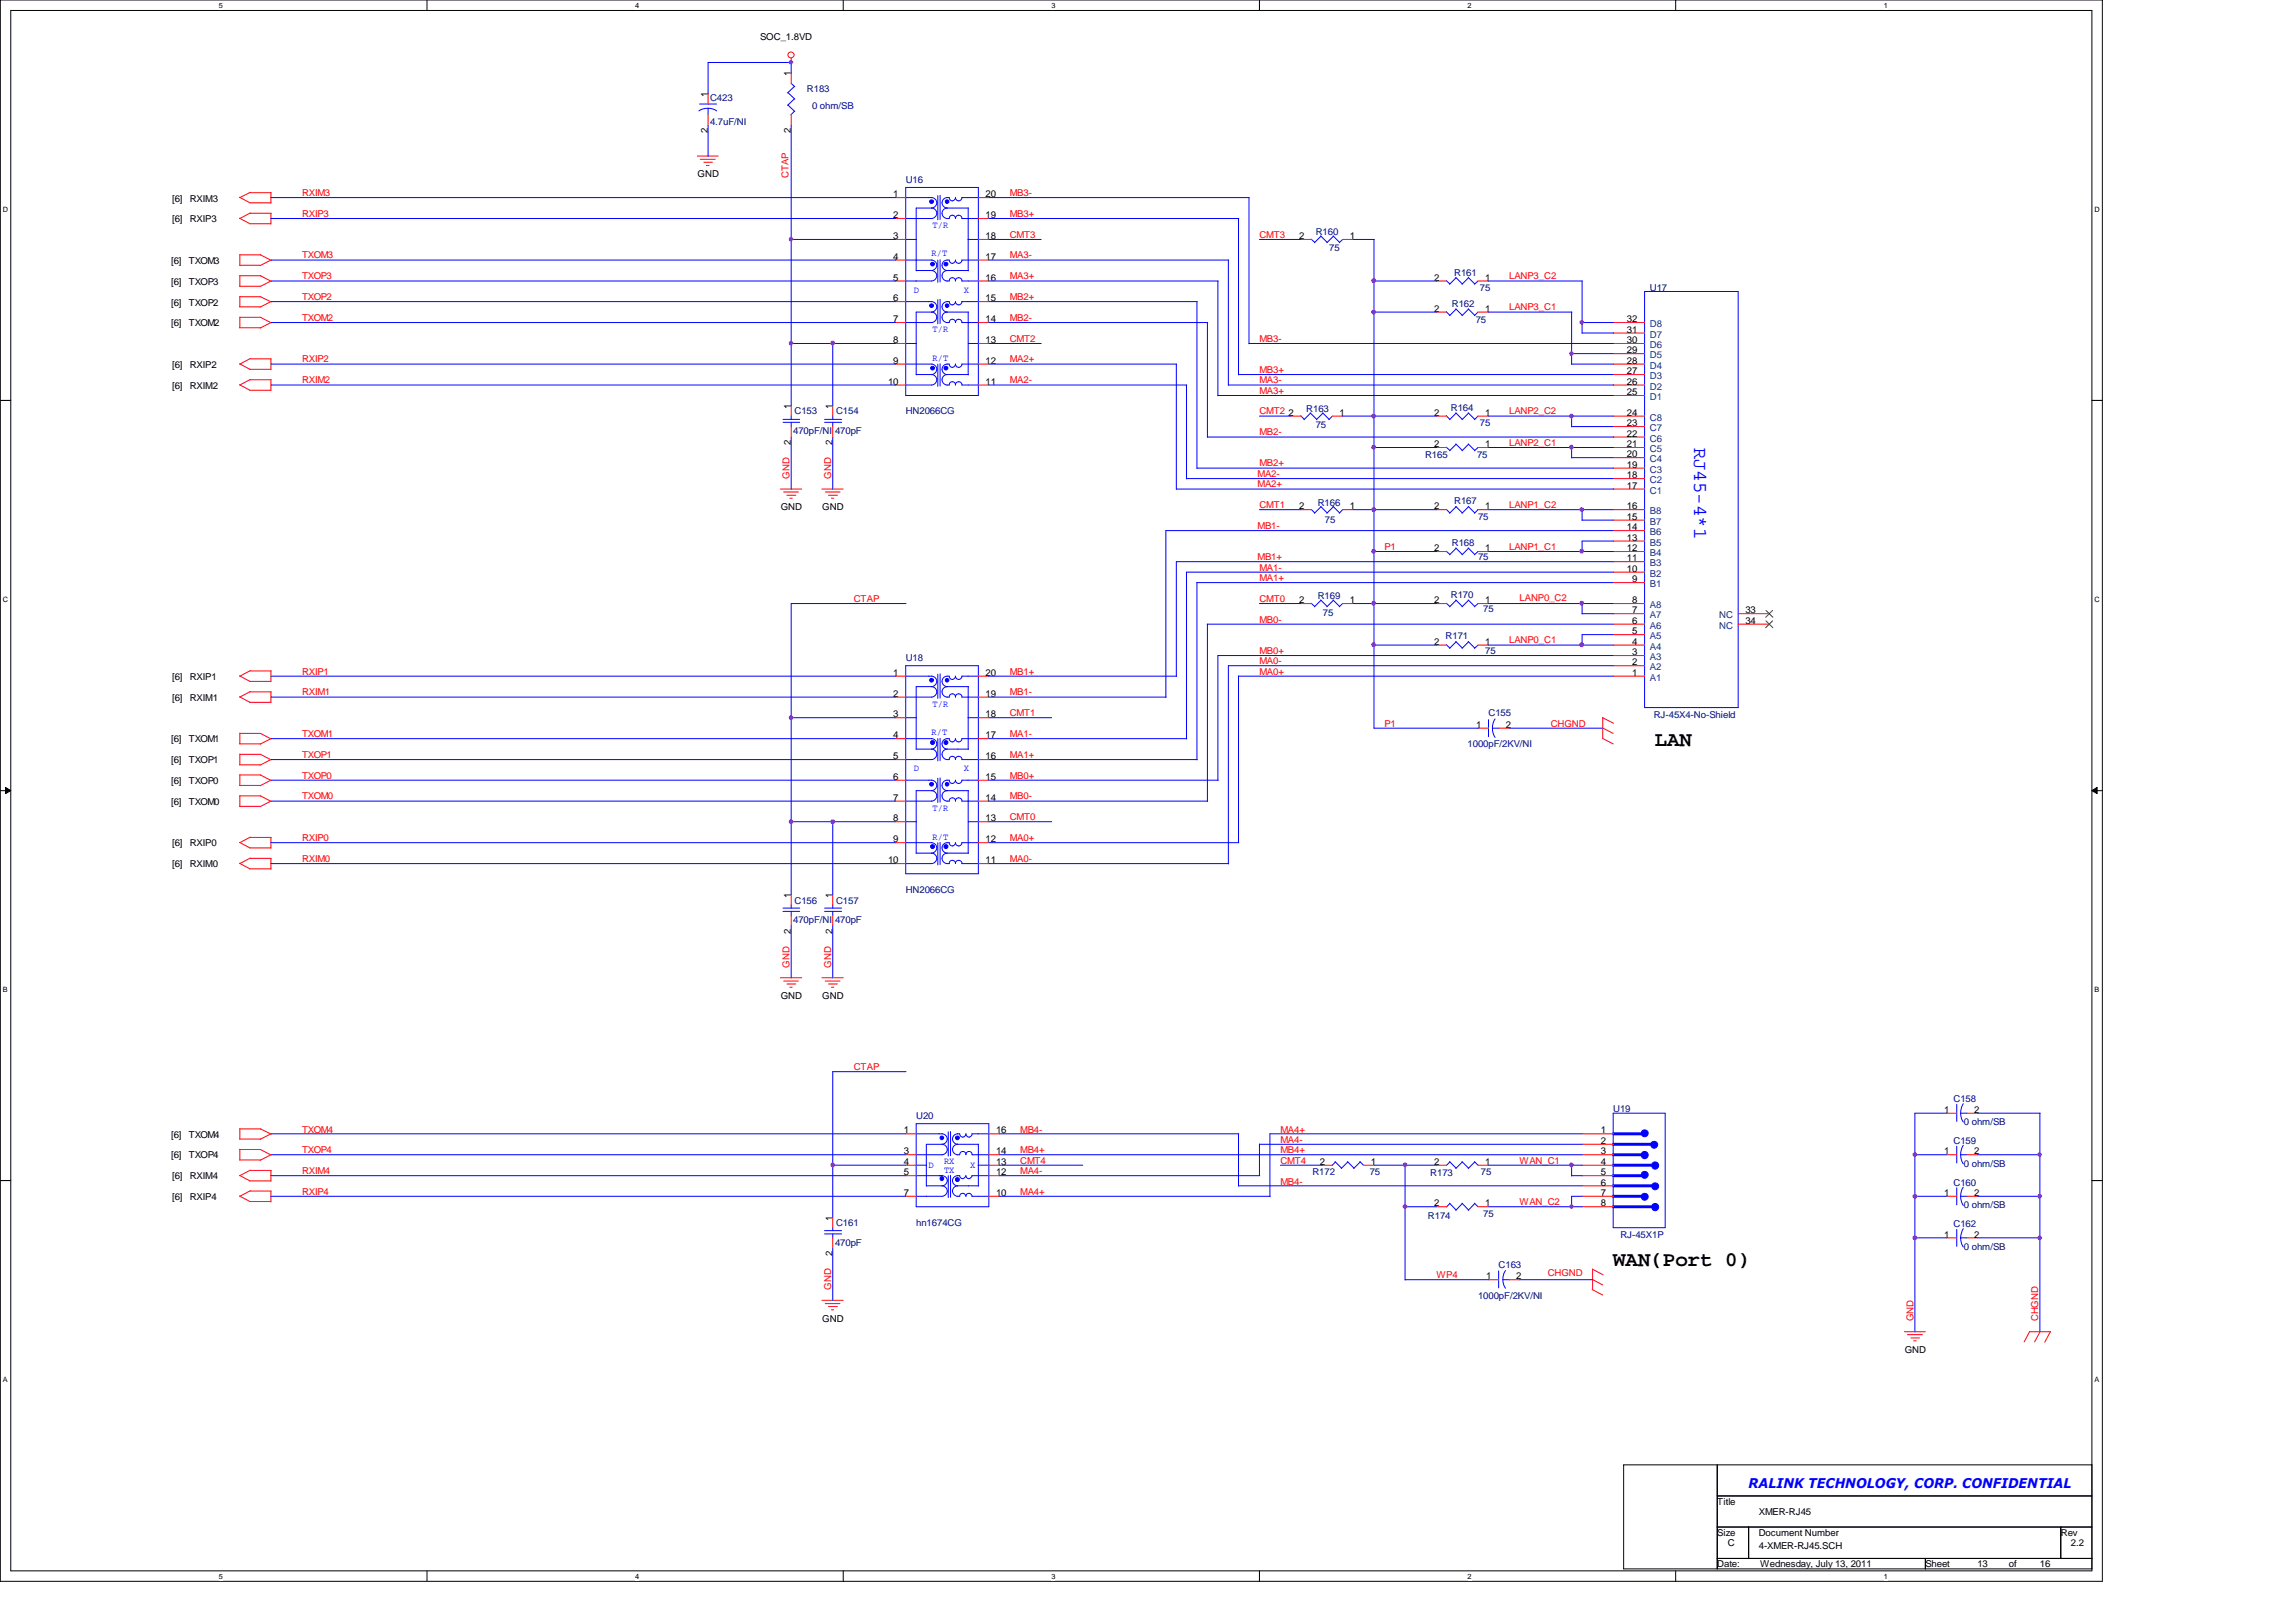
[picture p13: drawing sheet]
<svg xmlns="http://www.w3.org/2000/svg" width="297mm" height="210mm" viewBox="0 0 297 210" stroke-linecap="round" stroke-linejoin="round" font-family="sans-serif">
<defs><g id="words">
<g font-size="2.7">
<text x="214.1" y="96.5">LAN</text>
<text x="208.7" y="163.8">WAN(Port 0)</text>
</g>
<text font-size="2.5" fill="#00f" x="219.2" y="57.9" transform="rotate(90 219.2 57.9)">RJ45-4*1</text>
<text font-size="1.7" fill="#00f" x="226.2" y="192.6">RALINK TECHNOLOGY, CORP. CONFIDENTIAL</text>
<g font-size="1.2">
<text x="98.3" y="5.2">SOC_1.8VD</text>
<text x="102.3" y="9.9" transform="rotate(-90 102.3 9.9)">1</text>
<text x="91.6" y="17.2" transform="rotate(-90 91.6 17.2)">2</text>
<text x="91.6" y="12.5" transform="rotate(-90 91.6 12.5)">1</text>
<text x="102.3" y="17.2" transform="rotate(-90 102.3 17.2)">2</text>
<text x="90.3" y="22.9">GND</text>
<text x="22.3" y="26.1">[6]</text>
<text x="22.3" y="28.7">[6]</text>
<text x="24.6" y="26.1">RXIM3</text>
<text x="24.6" y="28.7">RXIP3</text>
<text x="115.6" y="25.5">1</text>
<text x="115.6" y="28.2">2</text>
<text x="127.5" y="25.5">20</text>
<text x="127.5" y="28.2">19</text>
<text x="22.1" y="34.1">[6]</text>
<text x="24.4" y="34.1">TXOM3</text>
<text x="115.6" y="33.6">4</text>
<text x="115.6" y="30.9">3</text>
<text x="127.5" y="30.9">18</text>
<text x="127.5" y="33.6">17</text>
<text x="168.1" y="30.9">2</text>
<text x="174.6" y="30.9">1</text>
<text x="22.1" y="36.8">[6]</text>
<text x="22.1" y="39.5">[6]</text>
<text x="24.4" y="36.8">TXOP3</text>
<text x="24.4" y="39.5">TXOP2</text>
<text x="115.6" y="36.3">5</text>
<text x="115.6" y="39">6</text>
<text x="115.6" y="41.7">7</text>
<text x="127.5" y="36.3">16</text>
<text x="127.5" y="41.7">14</text>
<text x="127.5" y="39">15</text>
<text x="185.5" y="36.3">2</text>
<text x="185.5" y="40.3">2</text>
<text x="192.1" y="36.3">1</text>
<text x="192.1" y="40.3">1</text>
<text x="210.5" y="41.7">32</text>
<text x="22.1" y="42.2">[6]</text>
<text x="22.3" y="47.6">[6]</text>
<text x="24.4" y="42.2">TXOM2</text>
<text x="24.6" y="47.6">RXIP2</text>
<text x="115.6" y="44.4">8</text>
<text x="115.6" y="47.1">9</text>
<text x="127.5" y="47.1">12</text>
<text x="127.5" y="44.4">13</text>
<text x="210.5" y="47.1">28</text>
<text x="210.5" y="45.7">29</text>
<text x="210.5" y="44.4">30</text>
<text x="210.5" y="43.1">31</text>
<text x="22.3" y="50.3">[6]</text>
<text x="24.6" y="50.3">RXIM2</text>
<text x="102.3" y="52.9" transform="rotate(-90 102.3 52.9)">1</text>
<text x="107.7" y="52.9" transform="rotate(-90 107.7 52.9)">1</text>
<text x="114.9" y="49.8">10</text>
<text x="127.5" y="49.8">11</text>
<text x="166.7" y="53.8">2</text>
<text x="173.3" y="53.8">1</text>
<text x="185.5" y="53.8">2</text>
<text x="192.1" y="53.8">1</text>
<text x="210.5" y="53.8">24</text>
<text x="210.5" y="51.1">25</text>
<text x="210.5" y="49.8">26</text>
<text x="210.5" y="48.4">27</text>
<text x="102.3" y="57.6" transform="rotate(-90 102.3 57.6)">2</text>
<text x="107.7" y="57.6" transform="rotate(-90 107.7 57.6)">2</text>
<text x="185.5" y="57.9">2</text>
<text x="192.1" y="57.9">1</text>
<text x="210.5" y="59.2">20</text>
<text x="210.5" y="57.9">21</text>
<text x="210.5" y="56.5">22</text>
<text x="210.5" y="55.2">23</text>
<text x="168.1" y="65.9">2</text>
<text x="174.6" y="65.9">1</text>
<text x="185.5" y="65.9">2</text>
<text x="192.1" y="65.9">1</text>
<text x="210.5" y="65.9">16</text>
<text x="210.5" y="63.2">17</text>
<text x="210.5" y="61.9">18</text>
<text x="210.5" y="60.5">19</text>
<text x="101" y="66">GND</text>
<text x="106.4" y="66">GND</text>
<text x="185.5" y="71.3">2</text>
<text x="192.1" y="71.3">1</text>
<text x="210.5" y="71.3">12</text>
<text x="210.5" y="70">13</text>
<text x="210.5" y="68.6">14</text>
<text x="210.5" y="67.3">15</text>
<text x="210.5" y="74">10</text>
<text x="210.5" y="72.6">11</text>
<text x="211.2" y="75.4">9</text>
<text x="168.1" y="78.1">2</text>
<text x="174.6" y="78.1">1</text>
<text x="185.5" y="78.1">2</text>
<text x="185.5" y="83.4">2</text>
<text x="192.1" y="78.1">1</text>
<text x="192.1" y="83.4">1</text>
<text x="211.2" y="83.4">4</text>
<text x="211.2" y="82.1">5</text>
<text x="211.2" y="80.7">6</text>
<text x="211.2" y="79.4">7</text>
<text x="211.2" y="78.1">8</text>
<text x="225.8" y="80.7">34</text>
<text x="225.8" y="79.4">33</text>
<text x="22.3" y="88">[6]</text>
<text x="24.6" y="88">RXIP1</text>
<text x="115.6" y="87.5">1</text>
<text x="127.5" y="87.5">20</text>
<text x="211.2" y="87.5">1</text>
<text x="211.2" y="86.1">2</text>
<text x="211.2" y="84.8">3</text>
<text x="22.3" y="90.7">[6]</text>
<text x="24.6" y="90.7">RXIM1</text>
<text x="115.6" y="90.2">2</text>
<text x="115.6" y="95.5">4</text>
<text x="115.6" y="92.8">3</text>
<text x="127.5" y="90.2">19</text>
<text x="127.5" y="92.8">18</text>
<text x="127.5" y="95.5">17</text>
<text x="191" y="94.2">1</text>
<text x="194.8" y="94.2">2</text>
<text x="22.1" y="96.1">[6]</text>
<text x="22.1" y="98.8">[6]</text>
<text x="22.1" y="101.4">[6]</text>
<text x="24.4" y="96.1">TXOM1</text>
<text x="24.4" y="98.8">TXOP1</text>
<text x="24.4" y="101.4">TXOP0</text>
<text x="115.6" y="98.3">5</text>
<text x="115.6" y="100.9">6</text>
<text x="127.5" y="98.3">16</text>
<text x="127.5" y="100.9">15</text>
<text x="22.1" y="104.1">[6]</text>
<text x="24.4" y="104.1">TXOM0</text>
<text x="115.6" y="103.6">7</text>
<text x="115.6" y="106.3">8</text>
<text x="127.5" y="106.3">13</text>
<text x="127.5" y="103.6">14</text>
<text x="22.3" y="109.5">[6]</text>
<text x="22.3" y="112.2">[6]</text>
<text x="24.6" y="109.5">RXIP0</text>
<text x="24.6" y="112.2">RXIM0</text>
<text x="114.9" y="111.7">10</text>
<text x="115.6" y="109">9</text>
<text x="127.5" y="111.7">11</text>
<text x="127.5" y="109">12</text>
<text x="102.3" y="116.2" transform="rotate(-90 102.3 116.2)">1</text>
<text x="107.7" y="116.2" transform="rotate(-90 107.7 116.2)">1</text>
<text x="102.3" y="120.9" transform="rotate(-90 102.3 120.9)">2</text>
<text x="107.7" y="120.9" transform="rotate(-90 107.7 120.9)">2</text>
<text x="101" y="129.3">GND</text>
<text x="106.4" y="129.3">GND</text>
<text x="22.1" y="147.2">[6]</text>
<text x="22.1" y="149.9">[6]</text>
<text x="24.4" y="147.2">TXOM4</text>
<text x="24.4" y="149.9">TXOP4</text>
<text x="116.9" y="146.7">1</text>
<text x="116.9" y="149.4">3</text>
<text x="128.9" y="146.7">16</text>
<text x="128.9" y="149.4">14</text>
<text x="207.1" y="146.7">1</text>
<text x="207.1" y="148">2</text>
<text x="207.1" y="149.4">3</text>
<text x="251.5" y="144">1</text>
<text x="251.5" y="149.4">1</text>
<text x="255.4" y="144">2</text>
<text x="255.4" y="149.4">2</text>
<text x="22.3" y="152.6">[6]</text>
<text x="22.3" y="155.3">[6]</text>
<text x="24.6" y="152.6">RXIM4</text>
<text x="24.6" y="155.3">RXIP4</text>
<text x="116.9" y="152.1">5</text>
<text x="116.9" y="154.8">7</text>
<text x="116.9" y="150.7">4</text>
<text x="128.9" y="150.7">13</text>
<text x="128.9" y="152.1">12</text>
<text x="128.9" y="154.8">10</text>
<text x="170.8" y="150.7">2</text>
<text x="177.3" y="150.7">1</text>
<text x="185.5" y="150.7">2</text>
<text x="192.1" y="150.7">1</text>
<text x="207.1" y="153.4">6</text>
<text x="207.1" y="150.7">4</text>
<text x="207.1" y="152.1">5</text>
<text x="207.1" y="154.8">7</text>
<text x="251.5" y="154.8">1</text>
<text x="255.4" y="154.8">2</text>
<text x="107.7" y="157.9" transform="rotate(-90 107.7 157.9)">1</text>
<text x="185.5" y="156.1">2</text>
<text x="192.1" y="156.1">1</text>
<text x="207.1" y="156.1">8</text>
<text x="251.5" y="160.1">1</text>
<text x="255.4" y="160.1">2</text>
<text x="107.7" y="162.6" transform="rotate(-90 107.7 162.6)">2</text>
<text x="192.3" y="165.6">1</text>
<text x="196.2" y="165.6">2</text>
<text x="106.4" y="171">GND</text>
<text x="246.4" y="175.1">GND</text>
<text x="222.2" y="194.7">Title</text>
<text x="227.5" y="196.1">XMER-RJ45</text>
<text x="222.2" y="198.8">Size</text>
<text x="222.2" y="202.8">Date:</text>
<text x="223.5" y="200.1">C</text>
<text x="227.5" y="198.8">Document Number</text>
<text x="227.5" y="200.4">4-XMER-RJ45.SCH</text>
<text x="227.7" y="202.8">Wednesday, July 13, 2011</text>
<text x="249.1" y="202.8">Sheet</text>
<text x="255.8" y="202.8">13</text>
<text x="259.9" y="202.8">of</text>
<text x="263.9" y="202.8">16</text>
<text x="266.6" y="198.8">Rev</text>
<text x="267.9" y="200.1">2.2</text>
</g>
<g font-size="1.2" fill="#000080">
<text x="104.4" y="11.9">R183</text>
<text x="91.9" y="13.1">C423</text>
<text x="91.9" y="16.2">4.7uF/NI</text>
<text x="105.1" y="14.1">0 ohm/SB</text>
<text x="117.2" y="23.6">U16</text>
<text x="170.2" y="30.4">R160</text>
<text x="172" y="32.5">75</text>
<text x="188.1" y="35.7">R161</text>
<text x="187.8" y="39.7">R162</text>
<text x="190.9" y="41.8">75</text>
<text x="191.5" y="37.6">75</text>
<text x="213.4" y="37.6">U17</text>
<text x="102.8" y="53.6">C153</text>
<text x="108.2" y="53.6">C154</text>
<text x="117.2" y="53.6">HN2066CG</text>
<text x="169" y="53.3">R163</text>
<text x="187.7" y="53.1">R164</text>
<text x="102.6" y="56.2">470pF/NI 470pF</text>
<text x="170.2" y="55.4">75</text>
<text x="184.4" y="59.3">R165</text>
<text x="191.1" y="59.3">75</text>
<text x="191.5" y="55.1">75</text>
<text x="170.5" y="65.5">R166</text>
<text x="188.1" y="65.2">R167</text>
<text x="171.4" y="67.6">75</text>
<text x="187.8" y="70.6">R168</text>
<text x="191.2" y="67.3">75</text>
<text x="170.5" y="77.5">R169</text>
<text x="187.7" y="77.3">R170</text>
<text x="191.2" y="72.5">75</text>
<text x="171.2" y="79.8">75</text>
<text x="187" y="82.7">R171</text>
<text x="191.9" y="79.2">75</text>
<text x="117.2" y="85.6">U18</text>
<text x="192.1" y="84.6">75</text>
<text x="192.6" y="92.7">C155</text>
<text x="213.9" y="93">RJ-45X4-No-Shield</text>
<text x="189.9" y="96.7">1000pF/2KV/NI</text>
<text x="102.6" y="119.5">470pF/NI 470pF</text>
<text x="102.8" y="116.9">C156</text>
<text x="108.2" y="116.9">C157</text>
<text x="117.2" y="115.6">HN2066CG</text>
<text x="208.7" y="143.8">U19</text>
<text x="252.7" y="142.6">C158</text>
<text x="118.5" y="144.8">U20</text>
<text x="252.7" y="148">C159</text>
<text x="254.1" y="145.6">0 ohm/SB</text>
<text x="169.8" y="152.1">R172</text>
<text x="177.2" y="152.1">75</text>
<text x="185" y="152.2">R173</text>
<text x="191.6" y="152.1">75</text>
<text x="252.7" y="153.4">C160</text>
<text x="254.1" y="151">0 ohm/SB</text>
<text x="108" y="161.2">470pF</text>
<text x="108.2" y="158.7">C161</text>
<text x="118.5" y="158.7">hn1674CG</text>
<text x="184.7" y="157.7">R174</text>
<text x="191.9" y="157.4">75</text>
<text x="209.6" y="160.3">RJ-45X1P</text>
<text x="252.7" y="158.8">C162</text>
<text x="254.1" y="156.4">0 ohm/SB</text>
<text x="254.1" y="161.8">0 ohm/SB</text>
<text x="193.9" y="164">C163</text>
<text x="191.2" y="168.1">1000pF/2KV/NI</text>
</g>
<g font-size="1.2" fill="#f00">
<text x="102" y="23" transform="rotate(-90 102 23)">CTAP</text>
<text x="39.1" y="25.4">RXIM3</text>
<text x="39.1" y="28.1">RXIP3</text>
<text x="130.6" y="25.4">MB3-</text>
<text x="130.6" y="28.1">MB3+</text>
<text x="39.1" y="33.4">TXOM3</text>
<text x="130.6" y="30.8">CMT3</text>
<text x="130.6" y="33.4">MA3-</text>
<text x="162.9" y="30.8">CMT3</text>
<text x="39.1" y="36.2">TXOP3</text>
<text x="39.1" y="38.9">TXOP2</text>
<text x="39.1" y="41.5">TXOM2</text>
<text x="130.6" y="41.5">MB2-</text>
<text x="130.6" y="38.9">MB2+</text>
<text x="130.6" y="36.2">MA3+</text>
<text x="195.2" y="40.2">LANP3_C1</text>
<text x="195.2" y="36.2">LANP3_C2</text>
<text x="39.1" y="46.9">RXIP2</text>
<text x="130.6" y="44.2">CMT2</text>
<text x="130.6" y="46.9">MA2+</text>
<text x="162.9" y="44.2">MB3-</text>
<text x="39.1" y="49.6">RXIM2</text>
<text x="130.6" y="49.6">MA2-</text>
<text x="162.9" y="49.6">MA3-</text>
<text x="162.9" y="53.6">CMT2</text>
<text x="162.9" y="51">MA3+</text>
<text x="162.9" y="48.3">MB3+</text>
<text x="195.2" y="53.6">LANP2_C2</text>
<text x="162.9" y="56.3">MB2-</text>
<text x="195.2" y="57.7">LANP2_C1</text>
<text x="102.1" y="61.9" transform="rotate(-90 102.1 61.9)">GND</text>
<text x="107.5" y="61.9" transform="rotate(-90 107.5 61.9)">GND</text>
<text x="162.7" y="63.1">MA2+</text>
<text x="162.7" y="61.7">MA2-</text>
<text x="162.9" y="60.4">MB2+</text>
<text x="162.9" y="65.8">CMT1</text>
<text x="195.2" y="65.8">LANP1_C2</text>
<text x="162.7" y="68.5">MB1-</text>
<text x="179.1" y="71.2">P1</text>
<text x="195.2" y="71.2">LANP1_C1</text>
<text x="110.4" y="77.9">CTAP</text>
<text x="162.7" y="72.5">MB1+</text>
<text x="162.9" y="75.2">MA1+</text>
<text x="162.9" y="77.9">CMT0</text>
<text x="162.9" y="73.8">MA1-</text>
<text x="196.6" y="77.8">LANP0_C2</text>
<text x="162.9" y="80.6">MB0-</text>
<text x="195.2" y="83.3">LANP0_C1</text>
<text x="39.1" y="87.3">RXIP1</text>
<text x="130.6" y="87.3">MB1+</text>
<text x="162.9" y="84.6">MB0+</text>
<text x="162.9" y="86">MA0-</text>
<text x="162.9" y="87.3">MA0+</text>
<text x="39.1" y="90">RXIM1</text>
<text x="39.1" y="95.4">TXOM1</text>
<text x="130.6" y="92.7">CMT1</text>
<text x="130.6" y="90">MB1-</text>
<text x="130.6" y="95.4">MA1-</text>
<text x="179.1" y="94">P1</text>
<text x="200.6" y="94">CHGND</text>
<text x="39.1" y="98.1">TXOP1</text>
<text x="39.1" y="100.8">TXOP0</text>
<text x="130.6" y="100.8">MB0+</text>
<text x="130.6" y="98.1">MA1+</text>
<text x="39.1" y="103.5">TXOM0</text>
<text x="130.6" y="106.2">CMT0</text>
<text x="130.6" y="103.5">MB0-</text>
<text x="39.1" y="108.8">RXIP0</text>
<text x="39.1" y="111.5">RXIM0</text>
<text x="130.6" y="111.5">MA0-</text>
<text x="130.6" y="108.8">MA0+</text>
<text x="102.1" y="125.2" transform="rotate(-90 102.1 125.2)">GND</text>
<text x="107.5" y="125.2" transform="rotate(-90 107.5 125.2)">GND</text>
<text x="110.4" y="138.5">CTAP</text>
<text x="39.1" y="146.6">TXOM4</text>
<text x="39.1" y="149.2">TXOP4</text>
<text x="132" y="146.6">MB4-</text>
<text x="132" y="149.2">MB4+</text>
<text x="165.6" y="149.2">MB4+</text>
<text x="165.6" y="146.6">MA4+</text>
<text x="165.6" y="147.9">MA4-</text>
<text x="39.1" y="151.9">RXIM4</text>
<text x="39.1" y="154.6">RXIP4</text>
<text x="132" y="151.9">MA4-</text>
<text x="132" y="154.6">MA4+</text>
<text x="132" y="150.6">CMT4</text>
<text x="165.6" y="153.3">MB4-</text>
<text x="165.6" y="150.6">CMT4</text>
<text x="196.6" y="150.6">WAN_C1</text>
<text x="196.6" y="156">WAN_C2</text>
<text x="107.5" y="166.9" transform="rotate(-90 107.5 166.9)">GND</text>
<text x="185.8" y="165.4">WP4</text>
<text x="200.2" y="165.1">CHGND</text>
<text x="247.6" y="171" transform="rotate(-90 247.6 171)">GND</text>
<text x="263.7" y="171" transform="rotate(-90 263.7 171)">CHGND</text>
</g>
<g font-size="1.2" fill="#00f">
<text x="120.6" y="29.5">T/R</text>
<text x="120.5" y="33.2">R/T</text>
<text x="118.2" y="37.9">D</text>
<text x="124.7" y="37.9">X</text>
<text x="120.6" y="43">T/R</text>
<text x="120.6" y="46.8">R/T</text>
<text x="120.5" y="95.1">R/T</text>
<text x="120.6" y="91.5">T/R</text>
<text x="118.2" y="99.8">D</text>
<text x="124.7" y="99.8">X</text>
<text x="120.6" y="104.9">T/R</text>
<text x="120.6" y="108.7">R/T</text>
<text x="120.1" y="151.1">D</text>
<text x="122.1" y="150.6">RX</text>
<text x="122.1" y="151.8">TX</text>
<text x="125.5" y="151.1">X</text>
</g>
<g font-size="1.2" fill="#004080">
<text x="213.4" y="47.7">D4</text>
<text x="213.4" y="46.4">D5</text>
<text x="213.4" y="45">D6</text>
<text x="213.4" y="43.7">D7</text>
<text x="213.4" y="42.3">D8</text>
<text x="213.4" y="51.8">D1</text>
<text x="213.4" y="50.4">D2</text>
<text x="213.4" y="49.1">D3</text>
<text x="213.4" y="59.8">C4</text>
<text x="213.4" y="58.5">C5</text>
<text x="213.4" y="57.1">C6</text>
<text x="213.4" y="55.8">C7</text>
<text x="213.4" y="54.4">C8</text>
<text x="213.4" y="63.9">C1</text>
<text x="213.4" y="62.5">C2</text>
<text x="213.4" y="61.2">C3</text>
<text x="213.4" y="72">B4</text>
<text x="213.4" y="70.6">B5</text>
<text x="213.4" y="69.3">B6</text>
<text x="213.4" y="67.9">B7</text>
<text x="213.4" y="66.5">B8</text>
<text x="213.4" y="76">B1</text>
<text x="213.4" y="74.6">B2</text>
<text x="213.4" y="73.3">B3</text>
<text x="213.4" y="82.7">A5</text>
<text x="213.4" y="81.4">A6</text>
<text x="213.4" y="80">A7</text>
<text x="213.4" y="78.7">A8</text>
<text x="222.4" y="81.4">NC</text>
<text x="222.4" y="80">NC</text>
<text x="213.4" y="88.1">A1</text>
<text x="213.4" y="86.7">A2</text>
<text x="213.4" y="85.4">A3</text>
<text x="213.4" y="84.1">A4</text>
</g>
<g font-size=".9">
<text x="28.3" y="1">5</text>
<text x="82.2" y="1">4</text>
<text x="136" y="1">3</text>
<text x="189.9" y="1">2</text>
<text x="243.7" y="1">1</text>
<text x=".4" y="27.4">D</text>
<text x="271" y="27.4">D</text>
<text x=".4" y="77.9">C</text>
<text x="271" y="77.9">C</text>
<text x=".4" y="128.4">B</text>
<text x="271" y="128.4">B</text>
<text x=".4" y="178.9">A</text>
<text x="271" y="178.9">A</text>
<text x="28.3" y="204.3">5</text>
<text x="82.2" y="204.3">4</text>
<text x="136" y="204.3">3</text>
<text x="189.9" y="204.3">2</text>
<text x="243.7" y="204.3">1</text>
</g>
</g></defs>
<path d="M0 0h272v204.6h-272zM1.4 1.4h269.2v201.9h-269.2z" fill="none" stroke="#000" stroke-width=".13"/>
<g fill="#fff">
<path d="M28.3 .2h.5v1h-.5z"/>
<path d="M28.3 203.5h.5v1h-.5z"/>
</g>
<path d="M55.2 0v1.4M55.2 203.3v1.3" fill="none" stroke="#000" stroke-width=".13"/>
<g fill="#fff">
<path d="M82.2 .2h.5v1h-.5z"/>
<path d="M82.2 203.5h.5v1h-.5z"/>
</g>
<path d="M109.1 0v1.4M109.1 203.3v1.3" fill="none" stroke="#000" stroke-width=".13"/>
<g fill="#fff">
<path d="M136 .2h.5v1h-.5z"/>
<path d="M136 203.5h.5v1h-.5z"/>
</g>
<path d="M162.9 0v1.4M162.9 203.3v1.3" fill="none" stroke="#000" stroke-width=".13"/>
<g fill="#fff">
<path d="M189.9 .2h.5v1h-.5z"/>
<path d="M189.9 203.5h.5v1h-.5z"/>
</g>
<path d="M216.8 0v1.4M216.8 203.3v1.3" fill="none" stroke="#000" stroke-width=".13"/>
<g fill="#fff">
<path d="M243.7 .2h.5v1h-.5z"/>
<path d="M243.7 203.5h.5v1h-.5z"/>
<path d="M.4 26.6h.7v1h-.7z"/>
<path d="M271 26.6h.6v1h-.6z"/>
<path d="M.4 77h.7v1.1h-.7z"/>
<path d="M271 77h.6v1.1h-.6z"/>
</g>
<path d="M0 51.8h1.4M270.6 51.8h1.4" fill="none" stroke="#000" stroke-width=".13"/>
<g fill="#fff">
<path d="M.4 127.6h.6v1h-.6z"/>
<path d="M271 127.6h.6v1h-.6z"/>
</g>
<path d="M0 102.3h1.4M.7 101.9l.7 .4-.7 .4zM270.6 102.3l.7-.4v.8zM270.6 102.3h1.4" fill="none" stroke="#000" stroke-width=".13"/>
<path d="M.7 101.9l.7 .4-.7 .4zM270.6 102.3l.7-.4v.8z" fill="#000"/>
<g fill="#fff">
<path d="M.4 178h.6v1.1h-.6z"/>
<path d="M271 178h.6v1.1h-.6z"/>
</g>
<path d="M0 152.8h1.4M270.6 152.8h1.4M210.1 189.6h60.5v13.4h-60.5zM222.2 193.6h48.4M222.2 189.6v13.4M222.2 197.6h48.4M226.2 197.6v4.1M266.6 197.6v4.1M222.2 201.7h48.4M249.1 201.7v1.3" fill="none" stroke="#000" stroke-width=".13"/>
<g fill="none" stroke="#f00" stroke-width=".13">
<path d="M102.4 7.5v.6M90.2 20.2h2.7M90.6 20.6h1.9M91.1 21h1.1M91.4 21.4h.3M101 63.3h2.7M101.4 63.7h1.9M101.8 64.1h1.2M102.2 64.5h.3M106.3 63.3h2.8M106.8 63.7h1.9M107.2 64.1h1.1"/>
<path d="M107.6 64.5h.3M207.3 95.5l1.4 .8M207.3 94.2l1.4 .7M207.3 92.8v2.8M207.3 92.9l1.4 .7M101 126.5h2.7M101.4 127h1.9M101.8 127.3h1.2M102.2 127.8h.3M106.3 126.5h2.8M106.8 127h1.9M107.2 127.3h1.1"/>
<path d="M107.6 127.8h.3M106.3 168.3h2.8M106.8 168.7h1.9M107.2 169.1h1.1M107.6 169.5h.3M206 166.9l1.3 .7M206 165.6l1.3 .7M206 164.2v2.7M206 164.3l1.4 .7M246.4 172.3h2.7M246.8 172.7h1.9M247.2 173.1h1.1"/>
<path d="M247.6 173.5h.3M262.5 172.3h2.8M262.6 172.3l-.7 1.4M263.9 172.3l-.7 1.4M265.3 172.3l-.8 1.4"/>
<circle cx="102.3" cy="7.1" r=".39"/>
</g>
<path d="M208.7 144.1h6.7v14.8h-6.7z" fill="none" stroke="#00f" stroke-width=".13"/>
<circle cx="212.8" cy="146.7" r=".45" fill="#00f"/>
<circle cx="212.8" cy="146.7" r=".45" fill="none" stroke="#00f" stroke-width=".13"/>
<circle cx="214" cy="148.1" r=".45" fill="#00f"/>
<circle cx="214" cy="148.1" r=".45" fill="none" stroke="#00f" stroke-width=".13"/>
<circle cx="212.8" cy="149.5" r=".46" fill="#00f"/>
<circle cx="212.8" cy="149.5" r=".46" fill="none" stroke="#00f" stroke-width=".13"/>
<circle cx="212.8" cy="152" r=".45" fill="#00f"/>
<circle cx="212.8" cy="152" r=".45" fill="none" stroke="#00f" stroke-width=".13"/>
<circle cx="212.8" cy="154.9" r=".45" fill="#00f"/>
<circle cx="212.8" cy="154.9" r=".45" fill="none" stroke="#00f" stroke-width=".13"/>
<circle cx="214.1" cy="150.8" r=".46" fill="#00f"/>
<circle cx="214.1" cy="150.8" r=".46" fill="none" stroke="#00f" stroke-width=".13"/>
<circle cx="214.1" cy="153.5" r=".45" fill="#00f"/>
<circle cx="214.1" cy="153.5" r=".45" fill="none" stroke="#00f" stroke-width=".13"/>
<circle cx="214.1" cy="156.2" r=".46" fill="#00f"/>
<g fill="none" stroke="#00f" stroke-width=".13">
<path d="M117.2 25.6h3.4M117.2 28.3h3.4M118.5 26.9h2.1M120.5 25.6a.68 .68 0 0 1 .7 .6 .68 .68 0 0 1-.7 .7 .68 .68 0 0 1 .7 .7 .68 .68 0 0 1-.7 .7M121.3 25.3v3.1M121.6 25.3v3.1M122.5 25.6h.3M122.6 25.6a.68 .68 0 0 0-.7 .6 .68 .68 0 0 0 .7 .7 .68 .68 0 0 0-.7 .7 .68 .68 0 0 0 .7 .7M124.4 25.6h2.2M124.4 28.3h2.2M125.2 31h1.4M106.7 54.3h2.2"/>
<path d="M106.7 54.7h2.2M107.7 53.8v.5M107.7 54.7v.5M168.3 53.8l.4 .5M169.5 53.4l.8 .9M169.5 53.5l-.8 .8M171.1 53.4l.9 .9M171.2 53.5l-.9 .8M172.4 53.8l-.5 .5M187.1 53.8l.5 .5M188.3 53.4l.9 .9M188.4 53.5l-.9 .8"/>
<path d="M189.9 53.4l.9 .9M190 53.5l-.9 .8M191.2 53.8l-.4 .5"/>
<circle cx="214.1" cy="156.2" r=".46"/>
</g>
<path d="M208.7 146.7h4.1M208.7 148.1h5.4M208.7 149.4h4.1M208.7 150.8h5.4M208.7 152.1h4.1M208.7 153.5h5.4M208.7 154.8h4.1M208.7 156.2h5.4" fill="none" stroke="#00f" stroke-width=".38"/>
<g fill="none" stroke="#f00" stroke-width=".13">
<path d="M107.7 52.5v1.3M107.7 55.2v1.4M167 53.8h1.3M172.4 53.8h1.3M185.8 53.8h1.4M191.2 53.8h1.4M204.7 146.7h4M204.7 148.1h4M204.7 149.4h4M204.7 153.5h4M204.7 150.8h4M204.7 152.1h4"/>
<path d="M204.7 154.8h4M204.7 156.2h4"/>
</g>
<circle cx="120.5" cy="26.1" r=".25" fill="#00f"/>
<g fill="none" stroke="#00f" stroke-width=".13">
<path d="M117.2 31h1.4M122.5 28.3h.3a.4 .4 0 0 1 .4-.4 .4 .4 0 0 1 .4 .4 .42 .42 0 0 1 .4-.4 .42 .42 0 0 1 .5 .4"/>
<circle cx="120.5" cy="26.1" r=".25"/>
</g>
<path d="M122.4 25.9h.3l.1 .2-.1 .2h-.2h-.1z" fill-rule="evenodd" fill="#00f"/>
<g fill="none" stroke="#00f" stroke-width=".13">
<path d="M117.2 24.3h9.4v26.9h-9.4zM117.2 33.7h3.4M118.5 26.9v8.2M118.5 35h2.1M120.5 33.7a.68 .68 0 0 1 .7 .6 .68 .68 0 0 1-.7 .7 .68 .68 0 0 1 .7 .7 .68 .68 0 0 1-.7 .7h-3.3M121.3 33.7v2.8M121.6 33.6v2.9M122.4 25.9h.3l.1 .2-.1 .2h-.2h-.1zM122.4 26.9h2.9M122.5 36.4h.3a.4 .4 0 0 1 .4-.5 .4 .4 0 0 1 .4 .5 .42 .42 0 0 1 .4-.5 .42 .42 0 0 1 .5 .5M122.6 35a.68 .68 0 0 0-.7 .7 .68 .68 0 0 0 .7 .7M122.8 25.6a.4 .4 0 0 0 .4 .4 .4 .4 0 0 0 .4-.4 .42 .42 0 0 0 .4 .4 .42 .42 0 0 0 .5-.4"/>
<path d="M124.4 36.4h2.2M125.3 26.9v8.2"/>
</g>
<circle cx="120.6" cy="34.2" r=".25" fill="#00f"/>
<circle cx="120.6" cy="34.2" r=".25" fill="none" stroke="#00f" stroke-width=".13"/>
<circle cx="122.4" cy="34.2" r=".25" fill="#00f"/>
<g fill="none" stroke="#00f" stroke-width=".13">
<path d="M122.5 33.7h.3a.4 .4 0 0 0 .4 .4 .4 .4 0 0 0 .4-.4 .42 .42 0 0 0 .4 .4 .42 .42 0 0 0 .5-.4M122.6 33.7a.68 .68 0 0 0-.7 .6 .68 .68 0 0 0 .7 .7h2.7M124.4 33.7h2.2"/>
<circle cx="122.4" cy="34.2" r=".25"/>
</g>
<path d="M122.4 39.4h.3l.1 .1-.1 .2-.2 .1-.1-.1z" fill-rule="evenodd" fill="#00f"/>
<path d="M117.2 39h3M122.4 39.4h.3l.1 .1-.1 .2-.2 .1-.1-.1zM122.5 39h.3M122.6 39a.68 .68 0 0 0-.7 .7 .68 .68 0 0 0 .7 .7 .67 .67 0 0 0-.7 .7M124.4 39h.9M117.2 41.7h3.4M120.6 40.4h-2.1v8.1M121.2 41.1a.73 .73 0 0 1-.7 .6M122.4 40.4h2.9M122.5 41.7h.3M125.3 40.4v8.1" fill="none" stroke="#00f" stroke-width=".13"/>
<circle cx="120.5" cy="39.5" r=".25" fill="#00f"/>
<g fill="none" stroke="#00f" stroke-width=".13">
<path d="M120.1 39h.5M120.5 39a.68 .68 0 0 1 .7 .7 .68 .68 0 0 1-.7 .7 .7 .7 0 0 1 .7 .7M121.3 38.8v3.1M121.6 38.7v3.2M122.8 39a.4 .4 0 0 0 .4 .5 .4 .4 0 0 0 .4-.5 .42 .42 0 0 0 .4 .5 .42 .42 0 0 0 .5-.5M125.2 39h1.4M117.2 47.1h3.4M118.5 48.5h2.1M120.5 47.1a.68 .68 0 0 1 .7 .7 .68 .68 0 0 1-.7 .7 .68 .68 0 0 1 .7 .6 .68 .68 0 0 1-.7 .7h-3.4M121.3 47.1v2.9M121.9 41.1a.7 .7 0 0 0 .7 .6M122.5 47.1h.3a.4 .4 0 0 0 .4 .4 .4 .4 0 0 0 .4-.4"/>
<path d="M122.6 47.1a.67 .67 0 0 0-.7 .7M122.8 41.7a.4 .4 0 0 1 .4-.4 .4 .4 0 0 1 .4 .4 .42 .42 0 0 1 .4-.4 .42 .42 0 0 1 .5 .4M123.2 49.4a.38 .38 0 0 0-.4 .4M124 49.4l-.3 .2-.1 .2M124.4 41.7h2.2M124.4 49.8h.9M125.3 48.5h-2.7a.68 .68 0 0 0-.7 .6 .68 .68 0 0 0 .7 .7"/>
<circle cx="120.5" cy="39.5" r=".25"/>
</g>
<circle cx="122.4" cy="47.6" r=".25" fill="#00f"/>
<g fill="none" stroke="#00f" stroke-width=".13">
<path d="M124.5 47.1l-.3 .4h-.2"/>
<circle cx="122.4" cy="47.6" r=".25"/>
</g>
<circle cx="120.6" cy="47.6" r=".25" fill="#00f"/>
<g fill="none" stroke="#00f" stroke-width=".13">
<path d="M101.9 12l.9 .8M101.9 13.6l.9 .8M102.4 10.8l.4 .4M102.8 11.2l-.9 .8M102.8 12.8l-.9 .8M102.8 14.4l-.5 .5M212.8 37.7h12.1v53.9h-12.1zM117.2 44.4h1.4M121.6 47.1v2.9M121.9 47.8a.7 .7 0 0 0 .7 .7M122.5 49.8h.3M123.2 49.4a.38 .38 0 0 1 .4 .4"/>
<path d="M123.6 47.1l.2 .4h.2M124 49.4a.41 .41 0 0 1 .5 .4M124.4 47.1h2.2M125.3 49.8h1.3M125.3 44.4h1.3M169.6 78.1l.5 .4M170.9 77.6l.8 .9M170.9 77.7l-.9 .8M172.5 77.6l.8 .9M172.5 77.7l-.8 .8M173.7 78.1l-.4 .4M187.1 71.3l.5 .5"/>
<path d="M188.3 70.9l.9 .9M188.4 71l-.9 .8M189.9 70.9l.9 .9M190 71l-.9 .8M191.2 71.4l-.4 .4M192.6 93.1v2.2M193.1 94.2l.1 .6 .2 .6M193.1 94.2h.8M193.4 93a1.94 1.94 0 0 0-.3 1.2M101.3 117.5h2.2M101.3 117.9h2.2M102.4 117.1v.4"/>
<path d="M102.4 117.9v.6M106.7 117.5h2.2M106.7 117.9h2.2M107.7 117.1v.4M107.7 117.9v.6M118.5 146.7h3.4M118.5 149.4h3.4M119.8 148.1h2.1M121.5 152.1h.4M121.9 146.7a.68 .68 0 0 1 .7 .7 .68 .68 0 0 1-.7 .7 .68 .68 0 0 1 .7 .7 .68 .68 0 0 1-.7 .6M122.7 146.5v3.1M122.7 152.1v2.9"/>
<path d="M123 146.4v3.2M123 152.1v2.8M123.9 146.7h.3M123.9 146.7a.68 .68 0 0 0-.7 .7 .68 .68 0 0 0 .7 .7 .68 .68 0 0 0-.7 .7 .68 .68 0 0 0 .7 .6M123.9 152.1a.66 .66 0 0 0-.7 .7 .66 .66 0 0 0 .7 .7M125.7 146.7h2.2M125.7 149.4h2.2M126.5 150.8h1.4M172.7 150.3l.9 .9M172.8 150.4l-.5 .4M174.3 150.3l.9 .9M174.4 150.4l-.9 .8"/>
<path d="M175.9 150.3l.5 .5M176 150.4l-.9 .8M187.5 150.3l.9 .9M187.6 150.4l-.5 .4M189.1 150.3l.9 .9M189.2 150.4l-.9 .8M190.8 150.3l.4 .5M190.8 150.4l-.9 .8M253.1 153.7v2.2M253.7 154.8v.6l.3 .6M253.7 154.8h.8M254 153.6a1.94 1.94 0 0 0-.3 1.2"/>
<path d="M193.9 164.5v2.2M194.4 165.6l.1 .6 .3 .5M194.4 165.6h.9M194.8 164.4a1.96 1.96 0 0 0-.4 1.2"/>
<circle cx="120.6" cy="47.6" r=".25"/>
</g>
<g fill="none" stroke="#f00" stroke-width=".13">
<path d="M102.4 9.4v1.4M102.4 14.8v1.4M115.8 25.6h1.4M115.8 28.3h1.4M115.8 33.7h1.4M115.8 36.4h1.4M115.8 31h1.4M115.8 39h1.4M126.6 25.6h1.3M126.6 28.3h1.3M126.6 33.7h1.3M126.6 36.4h1.3"/>
<path d="M126.6 31h1.3M126.6 39h1.3M115.8 41.7h1.4M115.8 44.4h1.4M115.8 47.1h1.4M115.8 49.8h1.4M126.6 41.7h1.3M126.6 44.4h1.3M126.6 47.1h1.3M126.6 49.8h1.3M208.7 41.7h4.1M208.7 44.4h4.1"/>
<path d="M208.7 47.1h4.1M208.7 49.8h4.1M208.7 59.2h4.1M208.7 57.9h4.1M208.7 56.6h4.1M208.7 55.2h4.1M208.7 53.8h4.1M208.7 51.2h4.1M208.7 48.5h4.1M208.7 45.8h4.1M208.7 43.1h4.1M168.3 78.1h1.4"/>
<path d="M173.7 78.1h1.3M185.8 71.4h1.4M191.2 71.4h1.4M208.7 79.4h4.1M208.7 78.1h4.1M208.7 75.4h4.1M208.7 74h4.1M208.7 72.7h4.1M208.7 71.4h4.1M208.7 70h4.1M208.7 68.7h4.1M208.7 67.3h4.1"/>
<path d="M208.7 66h4.1M208.7 63.3h4.1M208.7 61.9h4.1M208.7 60.6h4.1M224.9 79.4h4M191.2 94.2h1.4M193.9 94.2h1.3M208.7 87.5h4.1M208.7 86.1h4.1M208.7 84.8h4.1M208.7 83.5h4.1M208.7 82.1h4.1"/>
<path d="M208.7 80.8h4.1M224.9 80.8h4M102.4 115.8v1.3M102.4 118.5v1.3M107.7 115.8v1.3M107.7 118.5v1.3M171 150.8h1.4M176.4 150.8h1.4M185.8 150.8h1.4M191.2 150.8h1.4M251.8 154.8h1.3M254.5 154.8h1.3"/>
<path d="M192.6 165.6h1.3M195.2 165.6h1.4"/>
</g>
<path d="M228.5 79l.9 .9M229.3 79l-.9 .9M228.5 80.3l.9 .9M229.3 80.3l-.9 .9" fill="none" stroke="#804000" stroke-width=".13"/>
<path d="M121.7 147.1h.3l.1 .1-.1 .2-.2 .1-.1-.1z" fill-rule="evenodd" fill="#00f"/>
<path d="M118.5 152.1h3.4M118.5 150.8h1.4M119.8 153.5h2.1M119.8 148.1v5.4M121.7 147.1h.3l.1 .1-.1 .2-.2 .1-.1-.1zM121.9 152.1a.66 .66 0 0 1 .7 .7 .66 .66 0 0 1-.7 .7 .68 .68 0 0 1 .7 .6 .68 .68 0 0 1-.7 .7h-3.4M123.9 149.4h.3a.4 .4 0 0 1 .4-.4 .4 .4 0 0 1 .4 .4 .4 .4 0 0 1 .4-.4 .4 .4 0 0 1 .4 .4" fill="none" stroke="#00f" stroke-width=".13"/>
<path d="M121.7 152.3h.1l.2 .1v.3l-.2 .1-.1-.1z" fill-rule="evenodd" fill="#00f"/>
<path d="M121.7 152.3h.1l.2 .1v.3l-.2 .1-.1-.1z" fill="none" stroke="#00f" stroke-width=".13"/>
<circle cx="123.9" cy="147.2" r=".25" fill="#00f"/>
<g fill="none" stroke="#00f" stroke-width=".13">
<path d="M123.9 152.1h.3M123.9 153.5a.68 .68 0 0 0-.7 .6 .68 .68 0 0 0 .7 .7M125.7 152.1h2.2"/>
<circle cx="123.9" cy="147.2" r=".25"/>
</g>
<circle cx="123.9" cy="152.7" r=".26" fill="#00f"/>
<g fill="none" stroke="#00f" stroke-width=".13">
<path d="M90.5 13.5h2.2M91.6 14l.6 .1 .5 .3M91.6 14a1.82 1.82 0 0 0-1.2 .4M91.6 14v.9M169.6 30.9l.5 .5M170.9 30.5l.8 .9M170.9 30.6l-.9 .8M172.5 30.5l.8 .9M172.5 30.6l-.8 .8M173.7 31l-.4 .4M187.1 36.3l.5 .4M188.3 35.9l.9 .8"/>
<path d="M188.3 40l.9 .8M188.4 35.9l-.9 .9M189.9 35.9l.9 .8M189.9 40l.9 .8M190 35.9l-.9 .9M191.2 36.4l-.4 .4M101.3 54.3h2.2M101.3 54.7h2.2M102.4 53.8v.5M102.4 54.7v.5M187.1 57.9l.5 .4M187.1 40.3l.5 .5"/>
<path d="M188.3 57.4l.9 .9M188.4 57.5l-.9 .8M188.4 40l-.9 .9M189.9 57.4l.9 .9M190 57.5l-.9 .8M190 40l-.9 .9M191.2 57.9l-.4 .4M191.2 40.4l-.4 .5M169.6 65.9l.5 .5M170.9 65.5l.8 .9M170.9 65.6l-.9 .8M172.5 65.5l.8 .9"/>
<path d="M172.5 65.6l-.8 .8M173.7 66l-.4 .4M187.1 78.1l.5 .4M187.1 65.9l.5 .5M188.3 77.6l.9 .9M188.3 65.5l.9 .9M188.4 77.7l-.9 .8M188.4 65.6l-.9 .8M189.9 77.6l.9 .9M189.9 65.5l.9 .9M190 77.7l-.9 .8M190 65.6l-.9 .8"/>
<path d="M191.2 78.1l-.4 .4M191.2 66l-.4 .4M117.2 87.5h3.4M117.2 90.2h3.4M118.5 88.9h2.1M120.5 87.5a.68 .68 0 0 1 .7 .7 .68 .68 0 0 1-.7 .7 .68 .68 0 0 1 .7 .6 .68 .68 0 0 1-.7 .7M121.3 87.2v3.2M121.6 87.2v3.1M122.5 87.5h.3M122.6 87.5a.68 .68 0 0 0-.7 .7 .68 .68 0 0 0 .7 .7 .68 .68 0 0 0-.7 .6 .68 .68 0 0 0 .7 .7M124.4 87.5h2.2M124.4 90.2h2.2"/>
<path d="M125.2 92.9h1.4M187.1 83.4l.5 .5M188.3 83l.9 .9M188.4 83.1l-.9 .8M189.9 83l.9 .9M190 83.1l-.9 .8M191.2 83.5l-.4 .4M106.7 159.3h2.2M106.7 159.7h2.2M107.7 158.8v.5M107.7 159.7v.5M118.5 145.4h9.4v10.8h-9.4z"/>
<path d="M123.8 148.1h2.8M123.9 154.8h.3a.4 .4 0 0 1 .4-.4 .4 .4 0 0 1 .4 .4 .4 .4 0 0 1 .4-.4 .4 .4 0 0 1 .4 .4M123.9 153.5h2.7M124.2 146.7a.4 .4 0 0 0 .4 .5 .4 .4 0 0 0 .4-.5 .4 .4 0 0 0 .4 .5 .4 .4 0 0 0 .4-.5M124.2 152.1a.4 .4 0 0 0 .4 .4 .4 .4 0 0 0 .4-.4 .4 .4 0 0 0 .4 .4 .4 .4 0 0 0 .4-.4M125.7 154.8h2.3M126.6 148.1v5.4M187.5 155.7l.9 .9M187.6 155.7l-.5 .5M189.1 155.7l.9 .9M189.2 155.7l-.9 .9M190.8 155.7l.4 .5"/>
<path d="M190.8 155.7l-.9 .9M253.1 142.9v2.2M253.1 148.3v2.2M253.1 159.1v2.2M253.7 144.1v.5l.3 .6M253.7 149.4v.6l.3 .6M253.7 144.1h.8M253.7 149.4h.8M254 159l-.3 .6v.6M254 142.8l-.3 .6v.7M254 148.2l-.3 .6v.6M253.7 160.2v.6l.3 .6"/>
<path d="M253.7 160.2h.8"/>
<circle cx="123.9" cy="152.7" r=".26"/>
</g>
<g fill="none" stroke="#f00" stroke-width=".13">
<path d="M91.6 12.1v1.4M91.6 14.8v1.4M168.3 31h1.4M173.7 31h1.3M185.8 36.4h1.4M191.2 36.4h1.4M102.4 52.5v1.3M102.4 55.2v1.4M185.8 57.9h1.4M185.8 40.4h1.4M191.2 57.9h1.4M191.2 40.4h1.4"/>
<path d="M168.3 66h1.4M173.7 66h1.3M185.8 78.1h1.4M185.8 66h1.4M191.2 78.1h1.4M191.2 66h1.4M185.8 83.5h1.4M191.2 83.5h1.4M107.7 157.5v1.4M117.2 146.7h1.3M117.2 149.4h1.3M117.2 152.1h1.3"/>
<path d="M117.2 154.8h1.3M117.2 150.8h1.3M127.9 146.7h1.4M127.9 149.4h1.4M127.9 152.1h1.4M127.9 154.8h1.4M127.9 150.8h1.4M185.8 156.2h1.4M191.2 156.2h1.4M251.8 149.4h1.3M251.8 144.1h1.3M254.5 149.4h1.3"/>
<path d="M254.5 144.1h1.3M107.7 160.2v1.3M251.8 160.2h1.3M254.5 160.2h1.3"/>
</g>
<circle cx="120.5" cy="88" r=".25" fill="#00f"/>
<g fill="none" stroke="#00f" stroke-width=".13">
<path d="M117.2 92.9h1.4M122.5 90.2h.3a.4 .4 0 0 1 .4-.4 .4 .4 0 0 1 .4 .4 .42 .42 0 0 1 .4-.4 .42 .42 0 0 1 .5 .4"/>
<circle cx="120.5" cy="88" r=".25"/>
</g>
<path d="M122.4 87.9h.3l.1 .1-.1 .2-.2 .1-.1-.1z" fill-rule="evenodd" fill="#00f"/>
<g fill="none" stroke="#00f" stroke-width=".13">
<path d="M117.2 86.1h9.4v27h-9.4zM117.2 95.6h3.4M118.5 88.9v8.1M118.5 96.9h2.1M120.5 95.6a.68 .68 0 0 1 .7 .7 .68 .68 0 0 1-.7 .6 .68 .68 0 0 1 .7 .7 .68 .68 0 0 1-.7 .7h-3.3M121.3 95.6v2.9M121.6 95.5v2.9M122.4 87.9h.3l.1 .1-.1 .2-.2 .1-.1-.1zM122.4 88.9h2.9M122.5 98.3h.3a.4 .4 0 0 1 .4-.4 .4 .4 0 0 1 .4 .4 .42 .42 0 0 1 .4-.4 .42 .42 0 0 1 .5 .4M122.6 96.9a.68 .68 0 0 0-.7 .7 .68 .68 0 0 0 .7 .7M122.8 87.5a.4 .4 0 0 0 .4 .4 .4 .4 0 0 0 .4-.4 .42 .42 0 0 0 .4 .4 .42 .42 0 0 0 .5-.4"/>
<path d="M124.4 98.3h2.2M125.3 88.9v8.1"/>
</g>
<circle cx="120.6" cy="96.1" r=".26" fill="#00f"/>
<circle cx="120.6" cy="96.1" r=".26" fill="none" stroke="#00f" stroke-width=".13"/>
<circle cx="122.4" cy="96.1" r=".26" fill="#00f"/>
<g fill="none" stroke="#00f" stroke-width=".13">
<path d="M122.5 95.6h.3a.4 .4 0 0 0 .4 .4 .4 .4 0 0 0 .4-.4 .42 .42 0 0 0 .4 .4 .42 .42 0 0 0 .5-.4M122.6 95.6a.68 .68 0 0 0-.7 .7 .68 .68 0 0 0 .7 .6h2.7M124.4 95.6h2.2"/>
<circle cx="122.4" cy="96.1" r=".26"/>
</g>
<path d="M122.4 101.3h.3l.1 .2-.1 .1-.2 .1-.1-.1z" fill-rule="evenodd" fill="#00f"/>
<path d="M117.2 103.7h3.4M117.2 101h3M120.6 102.3h-2.1v8.1M121.2 103a.73 .73 0 0 1-.7 .7M122.4 101.3h.3l.1 .2-.1 .1-.2 .1-.1-.1zM122.4 102.3h2.9M122.5 103.7h.3M122.5 101h.3M122.6 101a.68 .68 0 0 0-.7 .6 .68 .68 0 0 0 .7 .7 .67 .67 0 0 0-.7 .7M124.4 101h.9M125.3 102.3v8.1" fill="none" stroke="#00f" stroke-width=".13"/>
<circle cx="120.5" cy="101.5" r=".25" fill="#00f"/>
<g fill="none" stroke="#00f" stroke-width=".13">
<path d="M117.2 109.1h3.4M118.5 110.4h2.1M120.1 101h.5M120.5 101a.68 .68 0 0 1 .7 .6 .68 .68 0 0 1-.7 .7 .7 .7 0 0 1 .7 .7M120.5 109.1a.68 .68 0 0 1 .7 .6 .68 .68 0 0 1-.7 .7 .68 .68 0 0 1 .7 .7 .68 .68 0 0 1-.7 .7h-3.4M121.3 100.7v3.1M121.3 109.1v2.8M121.6 100.7v3.1M121.9 103a.7 .7 0 0 0 .7 .7M122.5 109.1h.3a.4 .4 0 0 0 .4 .4 .4 .4 0 0 0 .4-.4M122.6 109.1a.67 .67 0 0 0-.7 .6M122.8 101a.4 .4 0 0 0 .4 .4 .4 .4 0 0 0 .4-.4 .42 .42 0 0 0 .4 .4 .42 .42 0 0 0 .5-.4"/>
<path d="M122.8 103.7a.4 .4 0 0 1 .4-.4 .4 .4 0 0 1 .4 .4 .42 .42 0 0 1 .4-.4 .42 .42 0 0 1 .5 .4M123.2 111.3a.38 .38 0 0 0-.4 .5M124 111.3l-.3 .2-.1 .3M124.4 103.7h2.2M124.4 111.8h.9M125.2 101h1.4M125.3 110.4h-2.7a.68 .68 0 0 0-.7 .7 .68 .68 0 0 0 .7 .7"/>
<circle cx="120.5" cy="101.5" r=".25"/>
</g>
<circle cx="122.4" cy="109.6" r=".26" fill="#00f"/>
<g fill="none" stroke="#00f" stroke-width=".13">
<path d="M124.5 109.1l-.3 .3-.2 .1"/>
<circle cx="122.4" cy="109.6" r=".26"/>
</g>
<circle cx="120.6" cy="109.6" r=".26" fill="#00f"/>
<g fill="none" stroke="#00f" stroke-width=".13">
<path d="M91.6 16.2v4M102.4 8.1v1.4M102.4 16.2v36.3M102.4 8.1h-10.8v4M35 36.4h80.9M35 25.6h80.9M35 28.3h80.9M35 33.7h80.9M35 39h80.9M102.4 31h13.5M127.9 31h6.8M127.9 36.4h29.7"/>
<path d="M127.9 25.6h33.7M127.9 28.3h32.4M127.9 33.7h31.1M127.9 39h27M154.9 39v21.6M157.6 36.4v14.8M158.9 33.7v16.2M160.2 28.3v20.2M161.6 25.6v18.9M162.9 31h5.5M175 31h2.8M177.8 31v63.2h13.5"/>
<path d="M177.8 36.4h8.1M192.6 36.4h12.1M204.7 36.4v6.7M35 47.1h80.9M35 41.7h80.9M35 49.8h80.9M102.4 56.6v6.7M102.4 44.4h13.5M107.7 44.4v8.1M107.7 56.6v6.7M127.9 47.1h24.3M127.9 44.4h6.8"/>
<path d="M127.9 41.7h28.3M127.9 49.8h25.6M152.2 47.1v16.2M153.5 49.8v12.2M156.2 41.7v14.9M156.2 56.6h52.5M157.6 51.2h51.1M158.9 49.8h49.8M160.2 48.5h48.5M161.6 44.4h47.1M162.9 53.8h4.1M173.7 53.8h12.2"/>
<path d="M177.8 40.4h8.1M177.8 57.9h8.1M192.6 40.4h10.8M192.6 57.9h16.1M192.6 53.8h16.1M203.3 45.8h5.4M203.3 47.1h5.4M203.3 55.2h5.4M203.3 40.4v6.8M203.3 53.8v1.4M203.3 57.9v1.4M203.3 59.2h5.4"/>
<path d="M204.7 41.7h4M204.7 43.1h4M117.2 78.1h-14.8v37.7M152.2 63.3h56.5M153.5 61.9h55.2M154.8 75.4h53.9M154.9 75.4v22.9M154.9 60.6h53.8M162.9 66h5.5M162.9 78.1h5.5M175 66h10.9M175 78.1h10.9"/>
<path d="M177.8 71.4h8.1M192.6 71.4h16.1M192.6 66h16.1M192.6 78.1h16.1M204.7 66v1.4M204.7 78.1v1.4M204.7 79.4h4M204.7 67.3h4M208.7 70h-4v1.4M208.7 68.7h-57.9v21.6M208.7 74h-55.2v21.6M208.7 72.7h-56.5v14.8"/>
<path d="M35 90.2h80.9M35 87.5h80.9M35 95.6h80.9M35 98.3h80.9M102.4 92.9h13.5M127.9 90.2h23M127.9 92.9h8.2M127.9 87.5h24.3M127.9 95.6h25.6M127.9 98.3h27M156.2 80.8h52.5M156.2 80.8v22.9"/>
<path d="M160.2 87.5v21.6M160.2 87.5h48.5M177.8 83.5h8.1M192.6 83.5h16.1M195.2 94.2h12.2M208.7 86.1h-49.8v25.7M208.7 82.1h-4v1.4M208.7 84.8h-51.1v16.2M35 111.8h80.9M35 109.1h80.9M35 101h80.9M35 103.7h80.9"/>
<path d="M102.4 106.3h13.5M102.4 119.8v6.8M107.7 106.3v9.5M107.7 119.8v6.8M117.2 106.3h1.4M121.6 109v2.9M121.9 109.7a.7 .7 0 0 0 .7 .7M122.5 111.8h.3M123.2 111.3a.38 .38 0 0 1 .4 .5M123.6 109.1l.2 .3 .2 .1M124 111.3a.41 .41 0 0 1 .5 .5M124.4 109.1h2.2"/>
<path d="M125.3 111.8h1.3M125.3 106.3h1.3M127.9 111.8h31.1M127.9 109.1h32.4M127.9 106.3h8.2M127.9 101h29.7M127.9 103.7h28.3M117.2 138.7h-9.5v18.9M35 154.8h82.2M35 149.4h82.2M35 152.1h82.2M35 146.7h82.2"/>
<path d="M107.7 150.8h9.5M129.3 154.8h35M129.3 149.4h75.4M129.3 152.1h33.7M129.3 150.8h10.8M129.3 146.7h31M160.2 153.5h44.5M160.2 146.7v6.8M162.9 148.1h41.8M162.9 148v4.1M165.6 150.8h5.5M177.8 150.8h8.1"/>
<path d="M181.8 150.8v14.9M181.8 156.2h4.1M192.6 150.8h12.1M192.6 156.2h12.1M203.3 152.1h1.4M203.3 150.8v1.4M204.7 154.8h-1.4v1.4M204.7 146.7h-40.4v8.2M247.7 154.8h4.1M247.7 149.4h4.1M251.8 144.1h-4.1v28.3M255.8 144.1h8.1"/>
<path d="M255.8 154.8h8.1M255.8 149.4h8.1M263.9 144.1v28.3M107.7 161.5v6.8M181.8 165.6h10.8M196.6 165.6h9.5M247.7 160.2h4.1M255.8 160.2h8.1"/>
<circle cx="120.6" cy="109.6" r=".26"/>
</g>
<g fill="none" stroke="#f00" stroke-width=".13">
<path d="M31 25.5l1.3 .7M31 28.2l1.3 .8M31 34.3h2.7M31 37h2.7M31 39.7h2.7M31 32.9v1.4M31 35.6v1.4M31 38.4v1.3M31 33h2.7M31 35.7h2.7M31 38.4h2.7M32.3 26.2h2.7"/>
<path d="M32.3 29h2.7M32.3 24.9h2.8M32.3 27.6h2.8M32.4 24.9l-1.4 .7M32.4 27.6l-1.4 .7M33.7 33l1.4 .7M33.7 35.7l1.4 .7M33.7 38.4l1.4 .7M35 24.9v1.4M35 27.6v1.4M35 33.7l-1.3 .7M35 36.4l-1.3 .7"/>
<path d="M35 39l-1.3 .8M31 42.4h2.7M31 47.1l1.3 .7M31 49.8l1.3 .7M31 41v1.4M31 41.1h2.7M32.3 47.8h2.7M32.3 50.5h2.7M32.3 46.4h2.8M32.3 49.1h2.8M32.4 46.4l-1.4 .7M32.4 49.1l-1.4 .7"/>
<path d="M33.7 41.1l1.4 .7M35 46.4v1.4M35 49.1v1.4M35 41.7l-1.3 .8M31 87.5l1.3 .7M31 90.2l1.3 .7M31 96.3h2.7M31 99h2.7M31 94.9v1.4M31 97.6v1.4M31 94.9h2.7M31 97.6h2.7"/>
<path d="M32.3 88.2h2.7M32.3 90.9h2.7M32.3 86.8h2.8M32.3 89.5h2.8M32.4 86.8l-1.4 .7M32.4 89.5l-1.4 .7M33.7 94.9l1.4 .7M33.7 97.6l1.4 .7M35 86.8v1.4M35 89.5v1.4M35 95.6l-1.3 .7M35 98.3l-1.3 .7"/>
<path d="M115.8 87.5h1.4M115.8 90.2h1.4M115.8 95.6h1.4M115.8 98.3h1.4M115.8 92.9h1.4M126.6 87.5h1.3M126.6 90.2h1.3M126.6 95.6h1.3M126.6 98.3h1.3M126.6 92.9h1.3M31 101.6h2.7M31 104.4h2.7"/>
<path d="M31 109l1.3 .7M31 111.7l1.3 .7M31 100.2v1.4M31 103v1.4M31 100.3h2.7M31 103h2.7M32.3 109.7h2.7M32.3 112.4h2.7M32.3 108.4h2.8M32.3 111.1h2.8M32.4 108.3l-1.4 .8M32.4 111l-1.4 .8"/>
<path d="M33.7 100.3l1.4 .7M33.7 103l1.4 .7M35 108.4v1.4M35 111.1v1.4M35 101l-1.3 .7M35 103.7l-1.3 .7M115.8 101h1.4M115.8 103.7h1.4M115.8 106.3h1.4M115.8 109.1h1.4M115.8 111.8h1.4M126.6 101h1.3"/>
<path d="M126.6 103.7h1.3M126.6 106.3h1.3M126.6 109.1h1.3M126.6 111.8h1.3M31 147.4h2.7M31 150.1h2.7M31 152.1l1.3 .7M31 154.8l1.3 .7M31 146.1h2.7M31 146v1.4M31 148.7v1.4M31 148.8h2.7"/>
<path d="M32.3 152.8h2.7M32.3 155.5h2.7M32.3 151.5h2.8M32.3 154.1h2.8M32.4 151.4l-1.4 .7M32.4 154.1l-1.4 .7M33.7 146.1l1.4 .7M33.7 148.8l1.4 .7M35 146.7l-1.3 .7M35 149.4l-1.3 .8M35 151.5v1.4M35 154.1v1.4"/>
</g>
<path d="M263.7 149.2h.3l.1 .2-.1 .2h-.1h-.2z" fill-rule="evenodd" fill="#f0f"/>
<path d="M263.7 149.2h.3l.1 .2-.1 .2h-.1h-.2z" fill="none" stroke="#f0f" stroke-width=".13"/>
<path d="M263.7 154.6h.2l.2 .1-.1 .3-.1 .1-.2-.1z" fill-rule="evenodd" fill="#f0f"/>
<path d="M263.7 154.6h.2l.2 .1-.1 .3-.1 .1-.2-.1z" fill="none" stroke="#f0f" stroke-width=".13"/>
<path d="M263.7 160l.2-.1 .2 .1-.1 .4h-.1h-.2z" fill-rule="evenodd" fill="#f0f"/>
<path d="M263.7 160l.2-.1 .2 .1-.1 .4h-.1h-.2z" fill="none" stroke="#f0f" stroke-width=".13"/>
<circle cx="247.7" cy="160.2" r=".26" fill="#f0f"/>
<circle cx="247.7" cy="160.2" r=".26" fill="none" stroke="#f0f" stroke-width=".13"/>
<circle cx="247.7" cy="154.8" r=".26" fill="#f0f"/>
<circle cx="247.7" cy="154.8" r=".26" fill="none" stroke="#f0f" stroke-width=".13"/>
<circle cx="247.7" cy="149.4" r=".25" fill="#f0f"/>
<circle cx="247.7" cy="149.4" r=".25" fill="none" stroke="#f0f" stroke-width=".13"/>
<circle cx="204.6" cy="41.7" r=".25" fill="#f0f"/>
<circle cx="204.6" cy="41.7" r=".25" fill="none" stroke="#f0f" stroke-width=".13"/>
<circle cx="177.7" cy="78.1" r=".26" fill="#f0f"/>
<circle cx="177.7" cy="78.1" r=".26" fill="none" stroke="#f0f" stroke-width=".13"/>
<path d="M102.2 106.2l.1-.1 .2 .1v.3l-.2 .1-.1-.1z" fill-rule="evenodd" fill="#f0f"/>
<path d="M102.2 106.2l.1-.1 .2 .1v.3l-.2 .1-.1-.1z" fill="none" stroke="#f0f" stroke-width=".13"/>
<circle cx="107.7" cy="106.3" r=".26" fill="#f0f"/>
<circle cx="107.7" cy="106.3" r=".26" fill="none" stroke="#f0f" stroke-width=".13"/>
<circle cx="177.7" cy="36.3" r=".26" fill="#f0f"/>
<circle cx="177.7" cy="36.3" r=".26" fill="none" stroke="#f0f" stroke-width=".13"/>
<path d="M102.2 92.7l.1-.1 .2 .1v.4h-.2h-.1z" fill-rule="evenodd" fill="#f0f"/>
<path d="M102.2 92.7l.1-.1 .2 .1v.4h-.2h-.1z" fill="none" stroke="#f0f" stroke-width=".13"/>
<circle cx="177.7" cy="53.8" r=".26" fill="#f0f"/>
<circle cx="177.7" cy="53.8" r=".26" fill="none" stroke="#f0f" stroke-width=".13"/>
<path d="M102.2 30.8l.1-.1 .2 .1v.3l-.2 .1-.1-.1z" fill-rule="evenodd" fill="#f0f"/>
<path d="M102.2 30.8l.1-.1 .2 .1v.3l-.2 .1-.1-.1z" fill="none" stroke="#f0f" stroke-width=".13"/>
<path d="M203.1 53.7l.2-.1 .2 .1v.3l-.2 .1-.2-.1z" fill-rule="evenodd" fill="#f0f"/>
<path d="M203.1 53.7l.2-.1 .2 .1v.3l-.2 .1-.2-.1z" fill="none" stroke="#f0f" stroke-width=".13"/>
<circle cx="181.8" cy="150.8" r=".26" fill="#f0f"/>
<circle cx="181.8" cy="150.8" r=".26" fill="none" stroke="#f0f" stroke-width=".13"/>
<circle cx="181.8" cy="156.1" r=".25" fill="#f0f"/>
<circle cx="181.8" cy="156.1" r=".25" fill="none" stroke="#f0f" stroke-width=".13"/>
<path d="M203.1 57.7l.2-.1 .2 .1v.3l-.2 .1-.2-.1z" fill-rule="evenodd" fill="#f0f"/>
<path d="M203.1 57.7l.2-.1 .2 .1v.3l-.2 .1-.2-.1z" fill="none" stroke="#f0f" stroke-width=".13"/>
<circle cx="107.7" cy="150.8" r=".26" fill="#f0f"/>
<circle cx="107.7" cy="150.8" r=".26" fill="none" stroke="#f0f" stroke-width=".13"/>
<path d="M203.1 45.6l.2-.1 .2 .1v.3l-.2 .1-.2-.1z" fill-rule="evenodd" fill="#f0f"/>
<path d="M203.1 45.6l.2-.1 .2 .1v.3l-.2 .1-.2-.1z" fill="none" stroke="#f0f" stroke-width=".13"/>
<circle cx="204.6" cy="66" r=".26" fill="#f0f"/>
<circle cx="204.6" cy="66" r=".26" fill="none" stroke="#f0f" stroke-width=".13"/>
<path d="M203.1 156h.4v.1v.2l-.2 .1-.2-.1z" fill-rule="evenodd" fill="#f0f"/>
<path d="M203.1 156h.4v.1v.2l-.2 .1-.2-.1z" fill="none" stroke="#f0f" stroke-width=".13"/>
<circle cx="204.6" cy="83.4" r=".26" fill="#f0f"/>
<circle cx="204.6" cy="83.4" r=".26" fill="none" stroke="#f0f" stroke-width=".13"/>
<path d="M203.1 150.6l.2-.1 .2 .1v.3l-.2 .1-.2-.1z" fill-rule="evenodd" fill="#f0f"/>
<path d="M203.1 150.6l.2-.1 .2 .1v.3l-.2 .1-.2-.1z" fill="none" stroke="#f0f" stroke-width=".13"/>
<path d="M102.2 44.2h.1l.2 .1v.3l-.2 .1-.1-.1z" fill-rule="evenodd" fill="#f0f"/>
<path d="M102.2 44.2h.1l.2 .1v.3l-.2 .1-.1-.1z" fill="none" stroke="#f0f" stroke-width=".13"/>
<circle cx="107.7" cy="44.4" r=".26" fill="#f0f"/>
<circle cx="107.7" cy="44.4" r=".26" fill="none" stroke="#f0f" stroke-width=".13"/>
<circle cx="204.6" cy="71.3" r=".26" fill="#f0f"/>
<circle cx="204.6" cy="71.3" r=".26" fill="none" stroke="#f0f" stroke-width=".13"/>
<circle cx="204.6" cy="78.1" r=".26" fill="#f0f"/>
<circle cx="204.6" cy="78.1" r=".26" fill="none" stroke="#f0f" stroke-width=".13"/>
<circle cx="177.7" cy="66" r=".26" fill="#f0f"/>
<circle cx="177.7" cy="66" r=".26" fill="none" stroke="#f0f" stroke-width=".13"/>
<circle cx="177.7" cy="40.4" r=".26" fill="#f0f"/>
<circle cx="177.7" cy="40.4" r=".26" fill="none" stroke="#f0f" stroke-width=".13"/>
<circle cx="177.7" cy="57.9" r=".26" fill="#f0f"/>
<circle cx="177.7" cy="57.9" r=".26" fill="none" stroke="#f0f" stroke-width=".13"/>
<circle cx="177.7" cy="71.3" r=".26" fill="#f0f"/>
<circle cx="177.7" cy="71.3" r=".26" fill="none" stroke="#f0f" stroke-width=".13"/>
<circle cx="177.7" cy="83.4" r=".26" fill="#f0f"/>
<circle cx="177.7" cy="83.4" r=".26" fill="none" stroke="#f0f" stroke-width=".13"/>
<path d="M102.2 7.9h.3l.1 .1-.1 .2-.2 .1-.1-.1z" fill-rule="evenodd" fill="#f0f"/>
<path d="M102.2 7.9h.3l.1 .1-.1 .2-.2 .1-.1-.1z" fill="none" stroke="#f0f" stroke-width=".13"/>
<use href="#words"/>
</svg>
